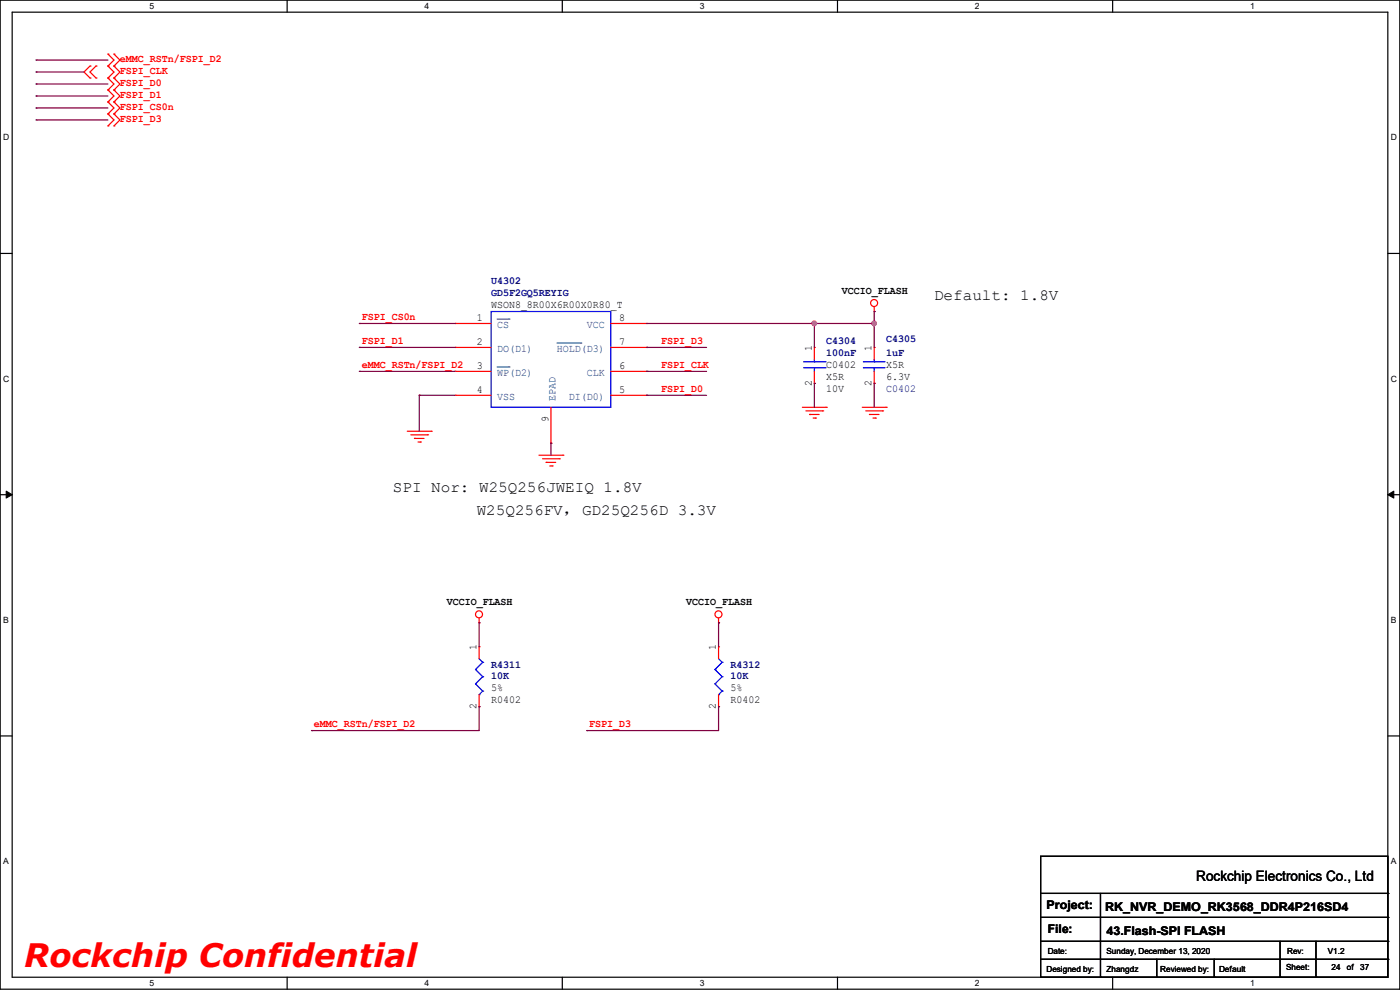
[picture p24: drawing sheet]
<svg xmlns="http://www.w3.org/2000/svg" width="297mm" height="210mm" viewBox="0 0 297 210" stroke-linecap="round" stroke-linejoin="round" font-family="sans-serif">
<defs><g id="words">
<text font-size="6.9" fill="#f00" x="5.1" y="205.1">Rockchip Confidential</text>
<g font-size="3.3">
<text x="198.2" y="63.6">Default: 1.8V</text>
<text x="83.4" y="104.3">SPI Nor: W25Q256JWEIQ 1.8V</text>
<text x="101.1" y="109.3">W25Q256FV，GD25Q256D 3.3V</text>
</g>
<text font-size="3" x="253.8" y="186.9">Rockchip Electronics Co., Ltd</text>
<g font-size="2.5">
<text x="222" y="192.9">Project:</text>
<text x="222.3" y="198">File:</text>
<text x="234.5" y="193.2">RK_NVR_DEMO_RK3568_DDR4P216SD4</text>
<text x="234.7" y="198.2">43.Flash-SPI FLASH</text>
</g>
<g font-size="2.3" fill="#f00">
<text x="25.4" y="15.6">FSPI_CLK</text>
<text x="25.4" y="13.1">eMMC_RSTn/FSPI_D2</text>
<text x="25.4" y="20.7">FSPI_D1</text>
<text x="25.4" y="18.2">FSPI_D0</text>
<text x="25.4" y="23.2">FSPI_CS0n</text>
<text x="25.4" y="25.8">FSPI_D3</text>
<text x="76.8" y="67.9">FSPI_CS0n</text>
<text x="76.8" y="73">FSPI_D1</text>
<text x="140.3" y="73">FSPI_D3</text>
<text x="76.8" y="78.1">eMMC_RSTn/FSPI_D2</text>
<text x="140.3" y="78.1">FSPI_CLK</text>
<text x="140.3" y="83.1">FSPI_D0</text>
<text x="66.6" y="154.3">eMMC_RSTn/FSPI_D2</text>
<text x="125" y="154.3">FSPI_D3</text>
</g>
<g font-size="2.3" fill="#000080">
<text x="104.2" y="60.3">U4302</text>
<text x="104.2" y="62.9">GD5F2GQ5REYIG</text>
<text x="175.3" y="73">C4304</text>
<text x="175.3" y="75.6">100nF</text>
<text x="188" y="72.5">C4305</text>
<text x="188" y="75.6">1uF</text>
<text x="188" y="83.2">C0402</text>
<text x="104.2" y="141.6">R4311</text>
<text x="155" y="141.6">R4312</text>
<text x="104.2" y="144.1">10K</text>
<text x="155" y="144.1">10K</text>
</g>
<g font-size="2.3">
<text x="104.2" y="65.4">WSON8_8R00X6R00X0R80_T</text>
<text x="178.6" y="62.4">VCCIO_FLASH</text>
<text x="101.1" y="68.1">1</text>
<text x="131.4" y="68.1">8</text>
<text x="101.1" y="73.2">2</text>
<text x="131.4" y="73.2">7</text>
<text x="172.2" y="74.5" transform="rotate(-90 172.2 74.5)">1</text>
<text x="184.9" y="74.5" transform="rotate(-90 184.9 74.5)">1</text>
<text x="101.1" y="78.2">3</text>
<text x="101.1" y="83.3">4</text>
<text x="131.4" y="83.3">5</text>
<text x="131.4" y="78.2">6</text>
<text x="172.2" y="81.8" transform="rotate(-90 172.2 81.8)">2</text>
<text x="175.3" y="78.1">C0402</text>
<text x="175.3" y="80.6">X5R</text>
<text x="175.3" y="83.2">10V</text>
<text x="184.9" y="81.8" transform="rotate(-90 184.9 81.8)">2</text>
<text x="188" y="78.1">X5R</text>
<text x="188" y="80.6">6.3V</text>
<text x="116.3" y="89.5" transform="rotate(-90 116.3 89.5)">9</text>
<text x="94.8" y="128.4">VCCIO_FLASH</text>
<text x="145.6" y="128.4">VCCIO_FLASH</text>
<text x="101.1" y="138" transform="rotate(-90 101.1 138)">1</text>
<text x="151.9" y="138" transform="rotate(-90 151.9 138)">1</text>
<text x="104.2" y="149.2">R0402</text>
<text x="104.2" y="146.7">5%</text>
<text x="155" y="149.2">R0402</text>
<text x="155" y="146.7">5%</text>
<text x="101.1" y="150.4" transform="rotate(-90 101.1 150.4)">2</text>
<text x="151.9" y="150.4" transform="rotate(-90 151.9 150.4)">2</text>
</g>
<g font-size="2.3" fill="#004080">
<text x="105.5" y="69.6">CS</text>
<text x="124.5" y="69.6">VCC</text>
<text x="105.5" y="74.6">DO(D1)</text>
<text x="118.2" y="74.6">HOLD(D3)</text>
<text x="105.5" y="79.7">WP(D2)</text>
<text x="124.5" y="79.7">CLK</text>
<text x="105.5" y="84.8">VSS</text>
<text x="117.9" y="85.1" transform="rotate(-90 117.9 85.1)">EPAD</text>
<text x="120.7" y="84.8">DI(D0)</text>
</g>
<g font-size="1.8">
<text x="31.7" y="1.9">5</text>
<text x="90.1" y="1.9">4</text>
<text x="148.5" y="1.9">3</text>
<text x="206.8" y="1.9">2</text>
<text x="265.2" y="1.9">1</text>
<text x=".7" y="29.8">D</text>
<text x="295.1" y="29.8">D</text>
<text x=".7" y="80.9">C</text>
<text x="295.1" y="80.9">C</text>
<text x=".7" y="132.1">B</text>
<text x="295.1" y="132.1">B</text>
<text x=".7" y="183.3">A</text>
<text x="295.1" y="183.3">A</text>
<text x="222.3" y="202.3">Date:</text>
<text x="234.7" y="202.3">Sunday, December 13, 2020</text>
<text x="273.1" y="202.3">Rev:</text>
<text x="281.7" y="202.3">V1.2</text>
<text x="31.7" y="209.2">5</text>
<text x="90.1" y="209.2">4</text>
<text x="148.5" y="209.2">3</text>
<text x="206.8" y="209.2">2</text>
<text x="222" y="206.1">Designed by:</text>
<text x="234.7" y="206.1">Zhangdz</text>
<text x="246.2" y="206.1">Reviewed by:</text>
<text x="258.6" y="206.1">Default</text>
<text x="265.2" y="209.2">1</text>
<text x="272.8" y="205.9">Sheet:</text>
<text x="282.5" y="205.9">24</text>
<text x="285.7" y="205.9">of</text>
<text x="288.6" y="205.9">37</text>
</g>
</g></defs>
<path d="M0 0h297v209.8h-297zM2.6 2.6h291.8v204.7h-291.8z" fill="none" stroke="#000" stroke-width=".25"/>
<g fill="#fff">
<path d="M31.7 .3h1v2h-1z"/>
<path d="M31.7 207.6h1v1.9h-1z"/>
</g>
<path d="M60.9 0v2.6M60.9 207.3v2.5" fill="none" stroke="#000" stroke-width=".25"/>
<g fill="#fff">
<path d="M90.1 .3h1v2h-1z"/>
<path d="M90.1 207.6h1v1.9h-1z"/>
</g>
<path d="M119.3 0v2.6M119.3 207.3v2.5" fill="none" stroke="#000" stroke-width=".25"/>
<g fill="#fff">
<path d="M148.5 .3h.9v2h-.9z"/>
<path d="M148.5 207.6h.9v1.9h-.9z"/>
</g>
<path d="M177.7 0v2.6M177.7 207.3v2.5" fill="none" stroke="#000" stroke-width=".25"/>
<g fill="#fff">
<path d="M206.8 .3h1v2h-1z"/>
<path d="M206.8 207.6h1v1.9h-1z"/>
</g>
<path d="M236.1 0v2.6M236.1 207.3v2.5" fill="none" stroke="#000" stroke-width=".25"/>
<g fill="#fff">
<path d="M265.2 .3h1v2h-1z"/>
<path d="M265.2 207.6h1v1.9h-1z"/>
<path d="M.7 28.2h1.2v1.9h-1.2z"/>
<path d="M295.1 28.2h1.2v1.9h-1.2z"/>
<path d="M.7 79.3h1.2v2h-1.2z"/>
<path d="M295.1 79.3h1.2v2h-1.2z"/>
</g>
<path d="M0 53.8h2.6M294.4 53.8h2.6" fill="none" stroke="#000" stroke-width=".25"/>
<g fill="#fff">
<path d="M.7 130.5h1.2v2h-1.2z"/>
<path d="M295.1 130.5h1.1v2h-1.1z"/>
</g>
<path d="M0 104.9h2.6M294.4 104.9h2.6" fill="none" stroke="#000" stroke-width=".25"/>
<path d="M1.3 104.2l1.3 .7-1.3 .8zM294.4 104.9l1.3-.7v1.5z" fill="#000" stroke="#000" stroke-width=".21"/>
<g fill="#fff">
<path d="M.7 181.7h1.2v2h-1.2z"/>
<path d="M295.1 181.7h1.1v2h-1.1z"/>
</g>
<g fill="none" stroke="#000" stroke-width=".25">
<path d="M0 156.1h2.6M294.4 156.1h2.6M220.8 181.7h73.6v25.6h-73.6zM220.8 189.5h73.6M220.8 194.6h73.6M220.8 199.7h73.6M233.5 189.5v17.8M271.6 199.7v7.6M279.2 199.7v7.6M294.4 189.5h.1M294.4 194.6h.1M294.4 199.7h.1"/>
<path d="M220.8 203.5h73.6M233.5 207.3h.1M245.4 207.3h.1M245.4 203.5v3.8M257.6 207.3h.1M257.6 203.5v3.8M271.6 207.3h.1M279.2 207.3h.1M294.4 203.5h.1"/>
</g>
<g fill="none" stroke="#f00" stroke-width=".25">
<path d="M19.1 14h.1M19.1 16.6h.1M19.1 14l-1.3 1.3 1.3 1.3M20.4 16.6h.1M20.4 14h.1M20.4 14l-1.3 1.3 1.3 1.3M22.9 16.6h.1M22.9 14h.1M22.9 19.1h.1M22.9 11.5h.1M22.9 19.1l1.3 1.3-1.3 1.2M22.9 14l1.3 1.3-1.3 1.3"/>
<path d="M22.9 16.6l1.3 1.2-1.3 1.3M22.9 11.5l1.3 1.2-1.3 1.3M24.2 16.6h.1M24.2 14h.1M24.2 19.1h.1M24.2 11.5h.1M24.2 14l1.2 1.3-1.2 1.3M24.2 19.1l1.2 1.3-1.2 1.2M24.2 16.6l1.2 1.2-1.2 1.3M24.2 11.5l1.2 1.2-1.2 1.3M22.9 26.7h.1M22.9 24.2h.1"/>
<path d="M22.9 21.6h.1M22.9 24.2l1.3 1.2-1.3 1.3M22.9 21.6l1.3 1.3-1.3 1.3M24.2 26.7h.1M24.2 24.2h.1M24.2 21.6h.1M24.2 21.6l1.2 1.3-1.2 1.3M24.2 24.2l1.2 1.2-1.2 1.3M96.6 68.6h.1M96.6 78.8h.1M96.6 73.7h.1M96.6 68.6h7.6"/>
<path d="M96.6 78.8h7.6M96.6 73.7h7.6M129.6 68.6h7.6M129.6 78.8h7.6M129.6 73.7h7.6M137.2 68.6h.1M137.2 78.8h.1M137.2 73.7h.1M172.8 73.7h.1M172.8 73.7v2.5M172.8 78.8v2.5M185.5 66.1h.1"/>
<path d="M185.5 73.7h.1M185.5 65.1v1M185.5 73.7v2.5M185.5 78.8v2.5M86.4 91.5h5.1M87.2 92.2h3.5M87.9 93h.1M87.9 93h2.1M88.7 93.8h.5M89.2 93.8h.1M90.7 92.2h.1M91.5 91.5h.1"/>
<path d="M96.6 83.9h.1M96.6 83.9h7.6M114.3 96.6h5.1M115.1 97.3h3.6M115.9 98.1h.1M115.9 98.1h2M116.6 98.8h.5M116.9 94h.1M116.9 86.4v7.6M117.1 98.8h.1M118.7 97.3h.1M119.4 96.6h.1"/>
<path d="M129.6 83.9h7.6M137.2 83.9h.1M170.2 86.4h5.1M171 87.2h3.5M171.7 87.9h.1M171.7 87.9h2.1M172.5 88.7h.5M172.8 81.3h.1M173 88.7h.1M174.5 87.2h.1M175.3 86.4h.1M182.9 86.4h5.1"/>
<path d="M183.7 87.2h3.5M184.4 87.9h.1M184.4 87.9h2.1M185.2 88.7h.5M185.5 81.3h.1M185.7 88.7h.1M187.2 87.2h.1M188 86.4h.1M101.6 132.1h.1M101.6 137.2h.1M101.6 131.1v1M101.6 137.2v2.5"/>
<path d="M152.4 132.1h.1M152.4 137.2h.1M152.4 131.1v1M152.4 137.2v2.5M101.6 149.9h.1M101.6 147.4v2.5M152.4 149.9h.1M152.4 147.4v2.5"/>
<circle cx="185.4" cy="64.3" r=".74"/>
<circle cx="101.6" cy="130.3" r=".74"/>
<circle cx="152.4" cy="130.3" r=".74"/>
</g>
<g fill="none" stroke="#00f" stroke-width=".25">
<path d="M104.2 66.1h25.4v20.3h-25.4zM170.5 78h4.5M170.5 76.8h4.5M172.8 76.8h.1M172.8 78h.1M172.8 76.2v.6M172.8 78v.8M175 78h.1M175 76.8h.1M183.2 78h.1M183.2 76.8h.1M183.2 78h4.5"/>
<path d="M183.2 76.8h4.5M185.5 76.8h.1M185.5 78h.1M185.5 76.2v.6M185.5 78v.8M101.6 139.7l.8 .8M152.4 139.7l.8 .8M100.9 142h.1M100.9 145.1h.1M100.9 142l1.5 1.6M100.9 145.1l1.5 1.5M101.6 147.4h.1"/>
<path d="M102.4 140.5h.1M102.4 143.6h.1M102.4 146.6h.1M102.4 140.5l-1.5 1.5M102.4 143.6l-1.5 1.5M102.4 146.6l-.8 .8M151.7 142h.1M151.7 145.1h.1M151.7 142l1.5 1.6M151.7 145.1l1.5 1.5M152.4 147.4h.1M153.2 140.5h.1"/>
<path d="M153.2 143.6h.1M153.2 146.6h.1M153.2 140.5l-1.5 1.5M153.2 143.6l-1.5 1.5M153.2 146.6l-.8 .8"/>
</g>
<path d="M105.5 67.7h2.5M105.5 77.9h2.5M108 67.7h.1M108 77.9h.1M118.2 72.8h5M123.2 72.8h.1" fill="none" stroke="#004080" stroke-width=".21"/>
<g fill="none" stroke="#800040" stroke-width=".25">
<path d="M7.7 17.8h.1M7.7 12.7h.1M7.7 15.3h.1M7.7 17.8h15.2M7.7 12.7h15.2M7.7 15.3h10.1M7.7 25.4h.1M7.7 20.4h.1M7.7 22.9h.1M7.7 25.4h15.2M7.7 20.4h15.2M7.7 22.9h15.2"/>
<path d="M76.2 68.6h.1M76.2 73.7h.1M76.2 78.8h.1M76.2 68.6h20.4M76.2 73.7h20.4M76.2 78.8h20.4M137.2 78.8h.1M137.2 73.7h.1M137.2 68.6h48.3M137.2 73.7h12.7M137.2 78.8h12.7M172.8 68.6h.1"/>
<path d="M172.8 68.6v5.1M185.5 68.6h.1M185.5 66.1h.1M185.5 66.1v7.6M88.9 83.9h.1M88.9 83.9h7.7M88.9 83.9v7.6M116.9 94h.1M116.9 94v2.6M137.2 83.9h.1M137.2 83.9h12.7M172.8 81.3h.1"/>
<path d="M172.8 81.3v5.1M185.5 81.3h.1M185.5 81.3v5.1M101.6 132.1h.1M101.6 132.1v5.1M152.4 132.1h.1M152.4 132.1v5.1M66.1 155h.1M101.6 149.9h.1M101.6 149.9v5.1h-35.5M124.5 155h.1M152.4 149.9h.1"/>
<path d="M152.4 149.9v5.1h-27.9"/>
</g>
<g fill="#f0f" stroke="#f0f" stroke-width=".25">
<circle cx="185.4" cy="68.6" r=".49"/>
<circle cx="172.7" cy="68.6" r=".49"/>
</g>
<use href="#words"/>
</svg>
